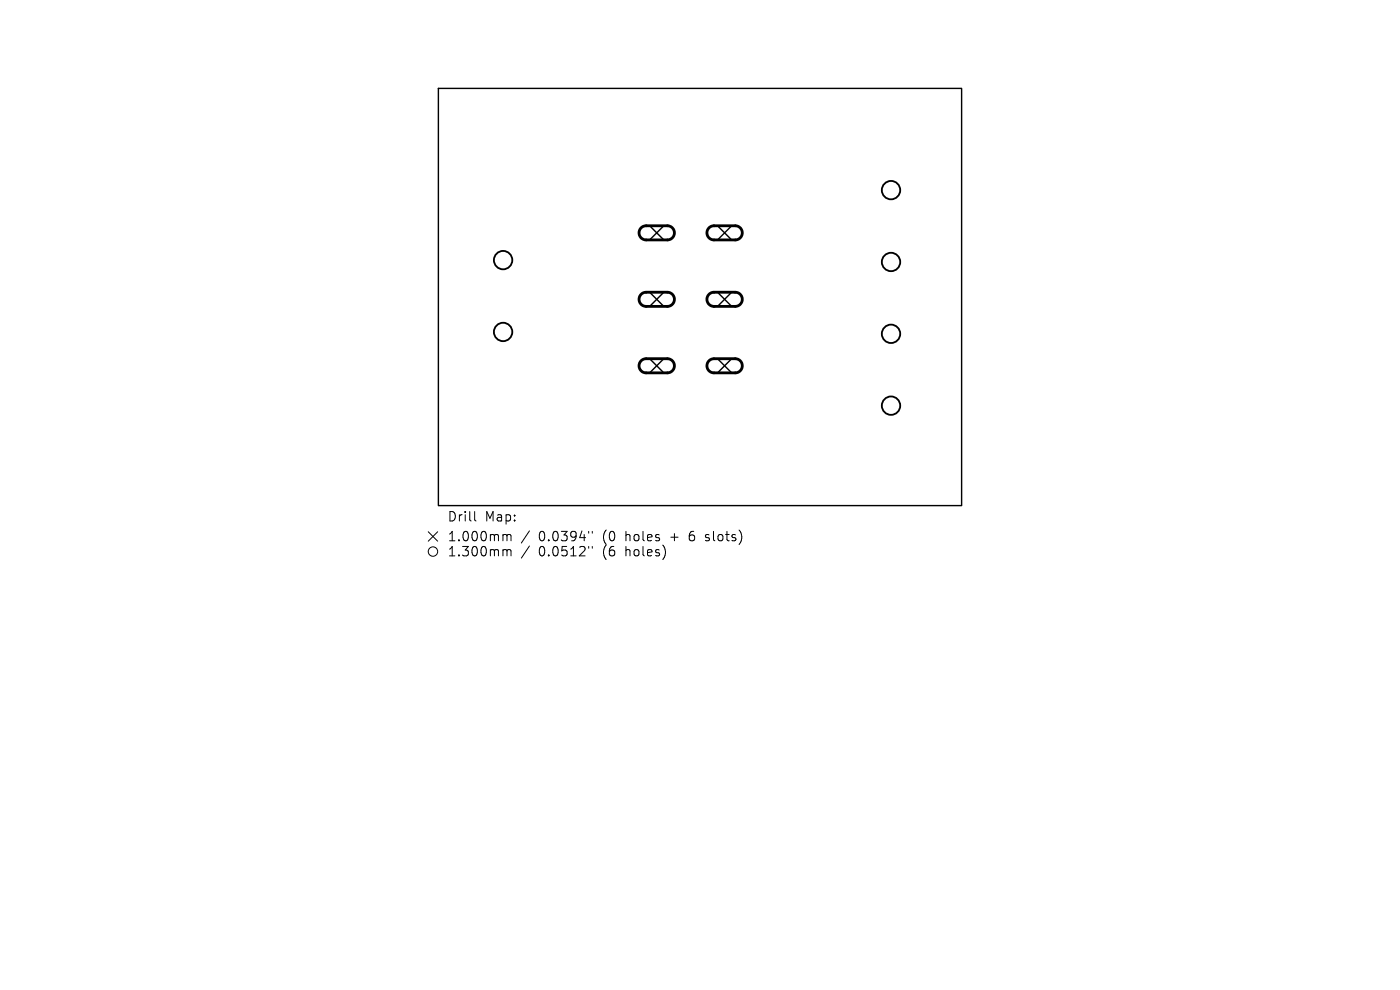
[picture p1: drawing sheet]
<svg xmlns="http://www.w3.org/2000/svg" width="297mm" height="210mm" viewBox="0 0 297 210" stroke-linecap="round" stroke-linejoin="round" font-family="sans-serif">
<defs><g id="words">
<g font-size="2.8">
<text x="94.9" y="110.9">Drill</text>
<text x="102.9" y="110.9">Map:</text>
<text x="94.9" y="115.1">1.000mm</text>
<text x="94.9" y="118.3">1.300mm</text>
<text x="114.3" y="115.1">0.0394&quot;</text>
<text x="114.3" y="118.3">0.0512&quot;</text>
<text x="128" y="115.1">(0</text>
<text x="128" y="118.3">(6</text>
<text x="133" y="115.1">holes</text>
<text x="133" y="118.3">holes)</text>
<text x="142.7" y="115.1">+</text>
<text x="146.9" y="115.1">6</text>
<text x="150.5" y="115.1">slots)</text>
</g>
</g></defs>
<g fill="none" stroke="#000" stroke-width=".3">
<path d="M93 18.8h111v88.5h-111zM137.8 47.9l3 3M140.8 47.9l-3 3M152.2 47.9l3 3M155.2 47.9l-3 3M137.8 62l3 3M137.8 76.1l3 3M140.8 62l-3 3M140.8 76.1l-3 3M152.2 62l3 3M152.2 76.1l3 3M155.2 62l-3 3"/>
<path d="M155.2 76.1l-3 3"/>
</g>
<path d="M136 48.3l.9-.4h4.7a1.5 1.5 0 0 1 1.5 1.5 1.5 1.5 0 0 1-1.5 1.5h-4.5a1.5 1.5 0 0 1-1.4-.9 1.5 1.5 0 0 1 .3-1.7zM150.4 48.3l.9-.4h4.7a1.5 1.5 0 0 1 1.5 1.5 1.5 1.5 0 0 1-1.5 1.5h-4.5a1.5 1.5 0 0 1-1.4-.9 1.5 1.5 0 0 1 .3-1.7zM136 62.4l.9-.4h4.7a1.5 1.5 0 0 1 1.5 1.5 1.5 1.5 0 0 1-1.5 1.5h-4.5a1.5 1.5 0 0 1-1.4-.9 1.5 1.5 0 0 1 .3-1.7zM136 76.5l.9-.4h4.7a1.5 1.5 0 0 1 1.5 1.5 1.5 1.5 0 0 1-1.5 1.5h-4.5a1.5 1.5 0 0 1-1.4-.9 1.5 1.5 0 0 1 .3-1.7zM150.4 62.4l.9-.4h4.7a1.5 1.5 0 0 1 1.5 1.5 1.5 1.5 0 0 1-1.5 1.5h-4.5a1.5 1.5 0 0 1-1.4-.9 1.5 1.5 0 0 1 .3-1.7zM150.4 76.5l.9-.4h4.7a1.5 1.5 0 0 1 1.5 1.5 1.5 1.5 0 0 1-1.5 1.5h-4.5a1.5 1.5 0 0 1-1.4-.9 1.5 1.5 0 0 1 .3-1.7z" fill="none" stroke="#000" stroke-width=".6"/>
<g fill="none" stroke="#000" stroke-width=".39">
<circle cx="106.7" cy="55.2" r="1.95"/>
<circle cx="189" cy="40.3" r="1.95"/>
<circle cx="189" cy="55.6" r="1.95"/>
<circle cx="106.7" cy="70.4" r="1.95"/>
<circle cx="189" cy="70.8" r="1.95"/>
<circle cx="189" cy="86.1" r="1.95"/>
</g>
<g fill="none" stroke="#000" stroke-width=".21">
<path d="M90.9 112.8l2 2M92.9 112.8l-2 2M100.7 108.5v1.7l.3 .3M107 113.4h.3l.3 .3M107 116.6h.3l.3 .3M107.6 113.7l.2-.3 .5 .1 .1 1.2M107.6 113.7v1M107.6 116.9v1M107.6 116.9l.2-.3 .5 .1 .1 1.2M112.3 112.6l-1.7 2.6M112.3 115.8l-1.7 2.6M124.9 112.7v.4"/>
<path d="M124.9 115.9v.4M125.6 112.7v.4M125.6 115.9v.4M149.6 114.6l.2 .1M149.7 113.5v.5"/>
<circle cx="91.9" cy="117" r="1"/>
</g>
<use href="#words"/>
</svg>
